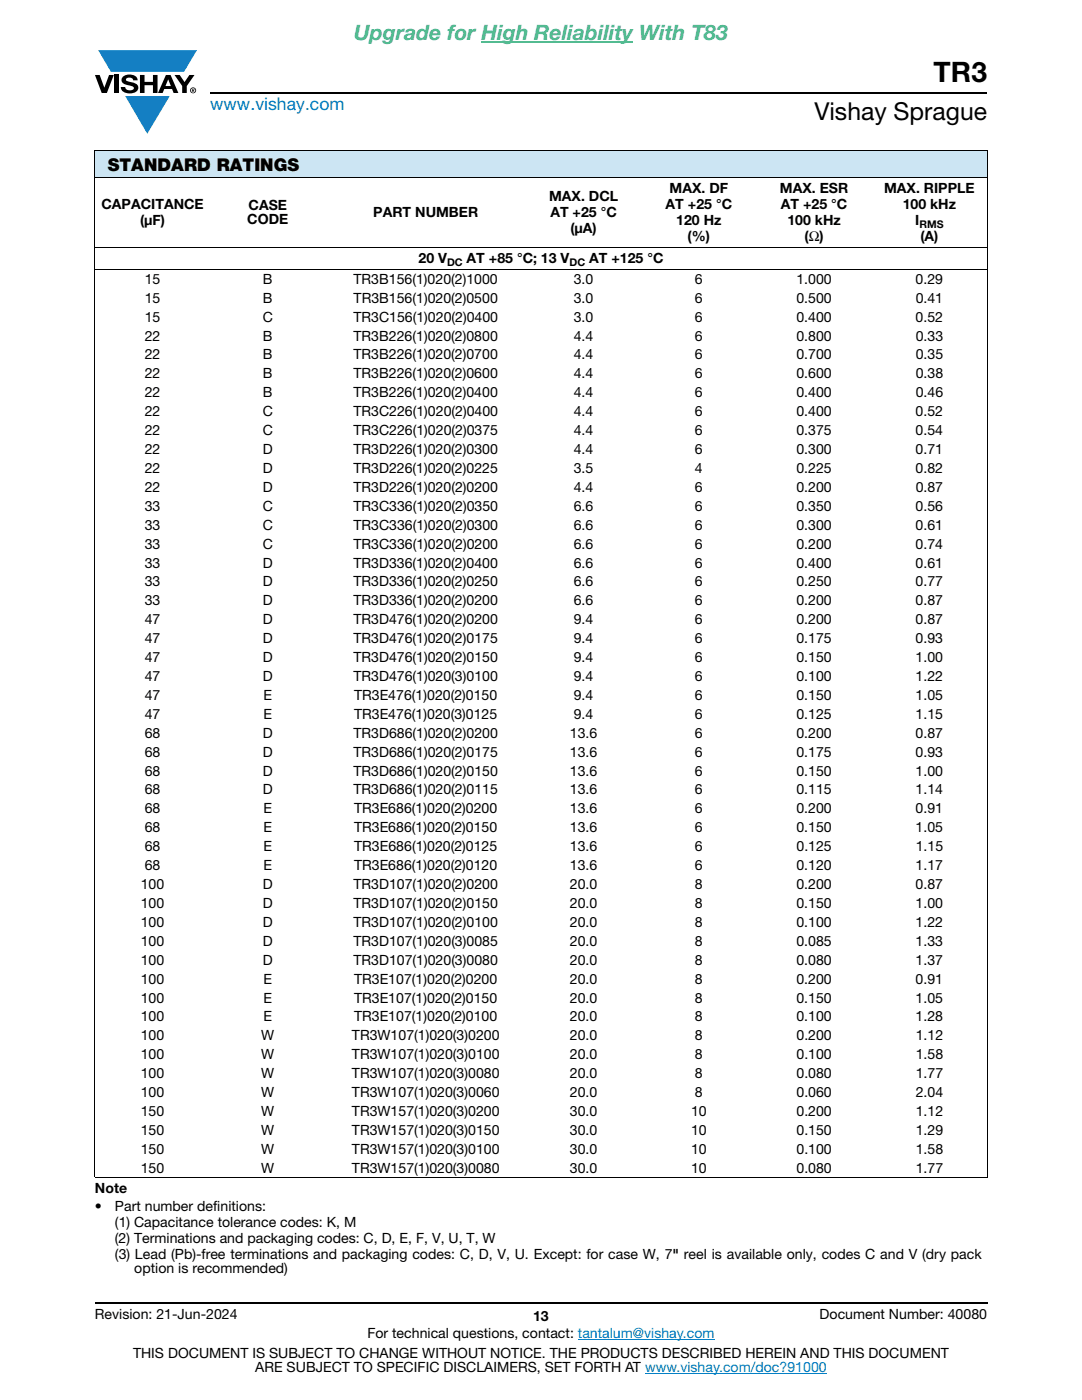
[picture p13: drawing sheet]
<svg xmlns="http://www.w3.org/2000/svg" width="216mm" height="279mm" viewBox="0 0 216 279" stroke-linecap="round" stroke-linejoin="round" font-family="sans-serif">
<defs><g id="words">
<text font-size="5.6" x="186.3" y="16.4">TR3</text>
<text font-size="4.9" x="162.5" y="24">Vishay Sprague</text>
<text font-size="4.2" fill="#4cbb84" x="70.7" y="8">Upgrade for High Reliability With T83</text>
<text font-size="3.5" fill="#007ec4" x="42" y="21.9">www.vishay.com</text>
<text font-size="3.5" x="21.5" y="34.1">STANDARD RATINGS</text>
<g font-size="2.8">
<text x="20.2" y="41.8">CAPACITANCE</text>
<text x="49.6" y="42">CASE</text>
<text x="109.6" y="40.2">MAX. DCL</text>
<text x="132.8" y="41.8">AT +25 °C</text>
<text x="133.6" y="38.6">MAX. DF</text>
<text x="155.6" y="38.6">MAX. ESR</text>
<text x="155.8" y="41.8">AT +25 °C</text>
<text x="176.4" y="38.6">MAX. RIPPLE</text>
<text x="180.1" y="41.8">100 kHz</text>
<text x="27.9" y="45">(μF)</text>
<text x="49.3" y="44.8">CODE</text>
<text x="74.5" y="43.4">PART NUMBER</text>
<text x="109.8" y="43.4">AT +25 °C</text>
<text x="113.8" y="46.5">(μA)</text>
<text x="134.9" y="45">120 Hz</text>
<text x="157.1" y="45">100 kHz</text>
<text x="182.6" y="45">I</text>
<text x="83.5" y="52.6">20 V</text>
<text x="93.1" y="52.6">AT +85 °C; 13 V</text>
<text x="117.6" y="52.6">AT +125 °C</text>
<text x="137.2" y="48.1">(%)</text>
<text x="160.5" y="48.1">(Ω)</text>
<text x="183.6" y="48.1">(A)</text>
<text x="28.9" y="56.6">15</text>
<text x="52.5" y="56.6">B</text>
<text x="70.5" y="56.6">TR3B156(1)020(2)1000</text>
<text x="114.5" y="56.6">3.0</text>
<text x="138.7" y="56.6">6</text>
<text x="158.9" y="56.6">1.000</text>
<text x="182.7" y="56.6">0.29</text>
<text x="28.9" y="60.4">15</text>
<text x="28.9" y="64.2">15</text>
<text x="52.4" y="64.2">C</text>
<text x="52.5" y="60.4">B</text>
<text x="70.5" y="64.2">TR3C156(1)020(2)0400</text>
<text x="70.5" y="60.4">TR3B156(1)020(2)0500</text>
<text x="114.5" y="64.2">3.0</text>
<text x="114.5" y="60.4">3.0</text>
<text x="138.7" y="64.2">6</text>
<text x="138.7" y="60.4">6</text>
<text x="158.9" y="64.2">0.400</text>
<text x="158.9" y="60.4">0.500</text>
<text x="182.7" y="64.2">0.52</text>
<text x="182.7" y="60.4">0.41</text>
<text x="28.9" y="68">22</text>
<text x="28.9" y="71.7">22</text>
<text x="52.5" y="68">B</text>
<text x="52.5" y="71.7">B</text>
<text x="70.5" y="68">TR3B226(1)020(2)0800</text>
<text x="70.5" y="71.7">TR3B226(1)020(2)0700</text>
<text x="114.5" y="68">4.4</text>
<text x="114.5" y="71.7">4.4</text>
<text x="138.7" y="68">6</text>
<text x="138.7" y="71.7">6</text>
<text x="158.9" y="68">0.800</text>
<text x="158.9" y="71.7">0.700</text>
<text x="182.7" y="68">0.33</text>
<text x="182.7" y="71.7">0.35</text>
<text x="28.9" y="75.5">22</text>
<text x="52.5" y="75.5">B</text>
<text x="70.5" y="75.5">TR3B226(1)020(2)0600</text>
<text x="114.5" y="75.5">4.4</text>
<text x="138.7" y="75.5">6</text>
<text x="158.9" y="75.5">0.600</text>
<text x="182.7" y="75.5">0.38</text>
<text x="28.9" y="79.3">22</text>
<text x="28.9" y="83.1">22</text>
<text x="52.4" y="83.1">C</text>
<text x="52.5" y="79.3">B</text>
<text x="70.5" y="83.1">TR3C226(1)020(2)0400</text>
<text x="70.5" y="79.3">TR3B226(1)020(2)0400</text>
<text x="114.5" y="83.1">4.4</text>
<text x="114.5" y="79.3">4.4</text>
<text x="138.7" y="83.1">6</text>
<text x="138.7" y="79.3">6</text>
<text x="158.9" y="83.1">0.400</text>
<text x="158.9" y="79.3">0.400</text>
<text x="182.7" y="83.1">0.52</text>
<text x="182.7" y="79.3">0.46</text>
<text x="28.9" y="86.8">22</text>
<text x="52.4" y="86.8">C</text>
<text x="70.5" y="86.8">TR3C226(1)020(2)0375</text>
<text x="114.5" y="86.8">4.4</text>
<text x="138.7" y="86.8">6</text>
<text x="158.9" y="86.8">0.375</text>
<text x="182.7" y="86.8">0.54</text>
<text x="28.9" y="90.6">22</text>
<text x="28.9" y="94.4">22</text>
<text x="52.4" y="90.6">D</text>
<text x="52.4" y="94.4">D</text>
<text x="70.5" y="90.6">TR3D226(1)020(2)0300</text>
<text x="70.5" y="94.4">TR3D226(1)020(2)0225</text>
<text x="114.5" y="90.6">4.4</text>
<text x="114.5" y="94.4">3.5</text>
<text x="138.7" y="90.6">6</text>
<text x="138.7" y="94.4">4</text>
<text x="158.9" y="90.6">0.300</text>
<text x="158.9" y="94.4">0.225</text>
<text x="182.7" y="90.6">0.71</text>
<text x="182.7" y="94.4">0.82</text>
<text x="28.9" y="98.2">22</text>
<text x="28.9" y="101.9">33</text>
<text x="52.4" y="101.9">C</text>
<text x="52.4" y="98.2">D</text>
<text x="70.5" y="101.9">TR3C336(1)020(2)0350</text>
<text x="70.5" y="98.2">TR3D226(1)020(2)0200</text>
<text x="114.5" y="101.9">6.6</text>
<text x="114.5" y="98.2">4.4</text>
<text x="138.7" y="101.9">6</text>
<text x="138.7" y="98.2">6</text>
<text x="158.9" y="101.9">0.350</text>
<text x="158.9" y="98.2">0.200</text>
<text x="182.7" y="101.9">0.56</text>
<text x="182.7" y="98.2">0.87</text>
<text x="28.9" y="105.7">33</text>
<text x="52.4" y="105.7">C</text>
<text x="70.5" y="105.7">TR3C336(1)020(2)0300</text>
<text x="114.5" y="105.7">6.6</text>
<text x="138.7" y="105.7">6</text>
<text x="158.9" y="105.7">0.300</text>
<text x="182.7" y="105.7">0.61</text>
<text x="28.9" y="109.5">33</text>
<text x="28.9" y="113.3">33</text>
<text x="52.4" y="109.5">C</text>
<text x="52.4" y="113.3">D</text>
<text x="70.5" y="109.5">TR3C336(1)020(2)0200</text>
<text x="70.5" y="113.3">TR3D336(1)020(2)0400</text>
<text x="114.5" y="109.5">6.6</text>
<text x="114.5" y="113.3">6.6</text>
<text x="138.7" y="109.5">6</text>
<text x="138.7" y="113.3">6</text>
<text x="158.9" y="109.5">0.200</text>
<text x="158.9" y="113.3">0.400</text>
<text x="182.7" y="109.5">0.74</text>
<text x="182.7" y="113.3">0.61</text>
<text x="28.9" y="117">33</text>
<text x="52.4" y="117">D</text>
<text x="70.5" y="117">TR3D336(1)020(2)0250</text>
<text x="114.5" y="117">6.6</text>
<text x="138.7" y="117">6</text>
<text x="158.9" y="117">0.250</text>
<text x="182.7" y="117">0.77</text>
<text x="28.9" y="120.8">33</text>
<text x="28.9" y="124.6">47</text>
<text x="52.4" y="120.8">D</text>
<text x="52.4" y="124.6">D</text>
<text x="70.5" y="120.8">TR3D336(1)020(2)0200</text>
<text x="70.5" y="124.6">TR3D476(1)020(2)0200</text>
<text x="114.5" y="120.8">6.6</text>
<text x="114.5" y="124.6">9.4</text>
<text x="138.7" y="120.8">6</text>
<text x="138.7" y="124.6">6</text>
<text x="158.9" y="120.8">0.200</text>
<text x="158.9" y="124.6">0.200</text>
<text x="182.7" y="120.8">0.87</text>
<text x="182.7" y="124.6">0.87</text>
<text x="28.9" y="128.4">47</text>
<text x="52.4" y="128.4">D</text>
<text x="70.5" y="128.4">TR3D476(1)020(2)0175</text>
<text x="114.5" y="128.4">9.4</text>
<text x="138.7" y="128.4">6</text>
<text x="158.9" y="128.4">0.175</text>
<text x="182.7" y="128.4">0.93</text>
<text x="28.9" y="132.1">47</text>
<text x="28.9" y="135.9">47</text>
<text x="52.4" y="132.1">D</text>
<text x="52.4" y="135.9">D</text>
<text x="70.5" y="132.1">TR3D476(1)020(2)0150</text>
<text x="70.5" y="135.9">TR3D476(1)020(3)0100</text>
<text x="114.5" y="132.1">9.4</text>
<text x="114.5" y="135.9">9.4</text>
<text x="138.7" y="132.1">6</text>
<text x="138.7" y="135.9">6</text>
<text x="158.9" y="132.1">0.150</text>
<text x="158.9" y="135.9">0.100</text>
<text x="182.7" y="132.1">1.00</text>
<text x="182.7" y="135.9">1.22</text>
<text x="28.9" y="139.7">47</text>
<text x="28.9" y="143.5">47</text>
<text x="52.6" y="139.7">E</text>
<text x="52.6" y="143.5">E</text>
<text x="70.7" y="139.7">TR3E476(1)020(2)0150</text>
<text x="70.7" y="143.5">TR3E476(1)020(3)0125</text>
<text x="114.5" y="139.7">9.4</text>
<text x="114.5" y="143.5">9.4</text>
<text x="138.7" y="139.7">6</text>
<text x="138.7" y="143.5">6</text>
<text x="158.9" y="139.7">0.150</text>
<text x="158.9" y="143.5">0.125</text>
<text x="182.7" y="139.7">1.05</text>
<text x="182.7" y="143.5">1.15</text>
<text x="28.9" y="147.2">68</text>
<text x="52.4" y="147.2">D</text>
<text x="70.5" y="147.2">TR3D686(1)020(2)0200</text>
<text x="113.7" y="147.2">13.6</text>
<text x="138.7" y="147.2">6</text>
<text x="158.9" y="147.2">0.200</text>
<text x="182.7" y="147.2">0.87</text>
<text x="28.9" y="151">68</text>
<text x="28.9" y="154.8">68</text>
<text x="52.4" y="151">D</text>
<text x="52.4" y="154.8">D</text>
<text x="70.5" y="151">TR3D686(1)020(2)0175</text>
<text x="70.5" y="154.8">TR3D686(1)020(2)0150</text>
<text x="113.7" y="151">13.6</text>
<text x="113.7" y="154.8">13.6</text>
<text x="138.7" y="151">6</text>
<text x="138.7" y="154.8">6</text>
<text x="158.9" y="151">0.175</text>
<text x="158.9" y="154.8">0.150</text>
<text x="182.7" y="151">0.93</text>
<text x="182.7" y="154.8">1.00</text>
<text x="28.9" y="158.6">68</text>
<text x="52.4" y="158.6">D</text>
<text x="70.5" y="158.6">TR3D686(1)020(2)0115</text>
<text x="113.7" y="158.6">13.6</text>
<text x="138.7" y="158.6">6</text>
<text x="158.9" y="158.6">0.115</text>
<text x="182.7" y="158.6">1.14</text>
<text x="28.9" y="162.3">68</text>
<text x="28.9" y="166.1">68</text>
<text x="52.6" y="162.3">E</text>
<text x="52.6" y="166.1">E</text>
<text x="70.7" y="162.3">TR3E686(1)020(2)0200</text>
<text x="70.7" y="166.1">TR3E686(1)020(2)0150</text>
<text x="113.7" y="162.3">13.6</text>
<text x="113.7" y="166.1">13.6</text>
<text x="138.7" y="162.3">6</text>
<text x="138.7" y="166.1">6</text>
<text x="158.9" y="162.3">0.200</text>
<text x="158.9" y="166.1">0.150</text>
<text x="182.7" y="162.3">0.91</text>
<text x="182.7" y="166.1">1.05</text>
<text x="28.9" y="169.9">68</text>
<text x="28.9" y="173.6">68</text>
<text x="52.6" y="173.6">E</text>
<text x="52.6" y="169.9">E</text>
<text x="70.7" y="173.6">TR3E686(1)020(2)0120</text>
<text x="70.7" y="169.9">TR3E686(1)020(2)0125</text>
<text x="113.7" y="173.6">13.6</text>
<text x="113.7" y="169.9">13.6</text>
<text x="138.7" y="173.6">6</text>
<text x="138.7" y="169.9">6</text>
<text x="158.9" y="173.6">0.120</text>
<text x="158.9" y="169.9">0.125</text>
<text x="182.7" y="173.6">1.17</text>
<text x="182.7" y="169.9">1.15</text>
<text x="28.1" y="177.4">100</text>
<text x="52.4" y="177.4">D</text>
<text x="70.5" y="177.4">TR3D107(1)020(2)0200</text>
<text x="113.7" y="177.4">20.0</text>
<text x="138.7" y="177.4">8</text>
<text x="158.9" y="177.4">0.200</text>
<text x="182.7" y="177.4">0.87</text>
<text x="28.1" y="181.2">100</text>
<text x="28.1" y="185">100</text>
<text x="52.4" y="181.2">D</text>
<text x="52.4" y="185">D</text>
<text x="70.5" y="181.2">TR3D107(1)020(2)0150</text>
<text x="70.5" y="185">TR3D107(1)020(2)0100</text>
<text x="113.7" y="181.2">20.0</text>
<text x="113.7" y="185">20.0</text>
<text x="138.7" y="181.2">8</text>
<text x="138.7" y="185">8</text>
<text x="158.9" y="181.2">0.150</text>
<text x="158.9" y="185">0.100</text>
<text x="182.7" y="181.2">1.00</text>
<text x="182.7" y="185">1.22</text>
<text x="28.1" y="188.8">100</text>
<text x="52.4" y="188.8">D</text>
<text x="70.5" y="188.8">TR3D107(1)020(3)0085</text>
<text x="113.7" y="188.8">20.0</text>
<text x="138.7" y="188.8">8</text>
<text x="158.9" y="188.8">0.085</text>
<text x="182.7" y="188.8">1.33</text>
<text x="28.1" y="192.5">100</text>
<text x="28.1" y="196.3">100</text>
<text x="52.4" y="192.5">D</text>
<text x="52.6" y="196.3">E</text>
<text x="70.5" y="192.5">TR3D107(1)020(3)0080</text>
<text x="70.7" y="196.3">TR3E107(1)020(2)0200</text>
<text x="113.7" y="192.5">20.0</text>
<text x="113.7" y="196.3">20.0</text>
<text x="138.7" y="192.5">8</text>
<text x="138.7" y="196.3">8</text>
<text x="158.9" y="192.5">0.080</text>
<text x="158.9" y="196.3">0.200</text>
<text x="182.7" y="192.5">1.37</text>
<text x="182.7" y="196.3">0.91</text>
<text x="28.1" y="200.1">100</text>
<text x="28.1" y="203.9">100</text>
<text x="52.6" y="200.1">E</text>
<text x="52.6" y="203.9">E</text>
<text x="70.7" y="200.1">TR3E107(1)020(2)0150</text>
<text x="70.7" y="203.9">TR3E107(1)020(2)0100</text>
<text x="113.7" y="200.1">20.0</text>
<text x="113.7" y="203.9">20.0</text>
<text x="138.7" y="200.1">8</text>
<text x="138.7" y="203.9">8</text>
<text x="158.9" y="200.1">0.150</text>
<text x="158.9" y="203.9">0.100</text>
<text x="182.7" y="200.1">1.05</text>
<text x="182.7" y="203.9">1.28</text>
<text x="28.1" y="207.6">100</text>
<text x="52.1" y="207.6">W</text>
<text x="70.2" y="207.6">TR3W107(1)020(3)0200</text>
<text x="113.7" y="207.6">20.0</text>
<text x="138.7" y="207.6">8</text>
<text x="158.9" y="207.6">0.200</text>
<text x="182.7" y="207.6">1.12</text>
<text x="28.1" y="211.4">100</text>
<text x="28.1" y="215.2">100</text>
<text x="52.1" y="211.4">W</text>
<text x="52.1" y="215.2">W</text>
<text x="70.2" y="211.4">TR3W107(1)020(3)0100</text>
<text x="70.2" y="215.2">TR3W107(1)020(3)0080</text>
<text x="113.7" y="211.4">20.0</text>
<text x="113.7" y="215.2">20.0</text>
<text x="138.7" y="211.4">8</text>
<text x="138.7" y="215.2">8</text>
<text x="158.9" y="211.4">0.100</text>
<text x="158.9" y="215.2">0.080</text>
<text x="182.7" y="211.4">1.58</text>
<text x="182.7" y="215.2">1.77</text>
<text x="28.1" y="219">100</text>
<text x="52.1" y="219">W</text>
<text x="70.2" y="219">TR3W107(1)020(3)0060</text>
<text x="113.7" y="219">20.0</text>
<text x="138.7" y="219">8</text>
<text x="158.9" y="219">0.060</text>
<text x="182.7" y="219">2.04</text>
<text x="28.1" y="222.7">150</text>
<text x="28.1" y="226.5">150</text>
<text x="52.1" y="222.7">W</text>
<text x="52.1" y="226.5">W</text>
<text x="70.2" y="222.7">TR3W157(1)020(3)0200</text>
<text x="70.2" y="226.5">TR3W157(1)020(3)0150</text>
<text x="113.7" y="222.7">30.0</text>
<text x="113.7" y="226.5">30.0</text>
<text x="137.9" y="222.7">10</text>
<text x="137.9" y="226.5">10</text>
<text x="158.9" y="222.7">0.200</text>
<text x="158.9" y="226.5">0.150</text>
<text x="182.7" y="222.7">1.12</text>
<text x="182.7" y="226.5">1.29</text>
<text x="28.1" y="230.3">150</text>
<text x="52.1" y="230.3">W</text>
<text x="70.2" y="230.3">TR3W157(1)020(3)0100</text>
<text x="113.7" y="230.3">30.0</text>
<text x="137.9" y="230.3">10</text>
<text x="158.9" y="230.3">0.100</text>
<text x="182.7" y="230.3">1.58</text>
<text x="18.9" y="238.1">Note</text>
<text x="28.1" y="234.1">150</text>
<text x="52.1" y="234.1">W</text>
<text x="70.2" y="234.1">TR3W157(1)020(3)0080</text>
<text x="113.7" y="234.1">30.0</text>
<text x="137.9" y="234.1">10</text>
<text x="158.9" y="234.1">0.080</text>
<text x="182.7" y="234.1">1.77</text>
<text x="18.9" y="241.7">•</text>
<text x="22.9" y="241.7">Part number definitions:</text>
<text x="22.9" y="244.9">(1) Capacitance tolerance codes: K, M</text>
<text x="22.9" y="248">(2) Terminations and packaging codes: C, D, E, F, V, U, T, W</text>
<text x="22.9" y="251.2">(3) Lead (Pb)-free terminations and packaging codes: C, D, V, U. Except: for case W, 7&quot; reel is available only, codes C and V (dry pack</text>
<text x="26.8" y="254">option is recommended)</text>
<text x="18.9" y="263.3">Revision: 21-Jun-2024</text>
<text x="106.4" y="263.6">13</text>
<text x="163.6" y="263.3">Document Number: 40080</text>
<text x="73.3" y="267.1">For technical questions, contact: tantalum@vishay.com</text>
<text x="26.5" y="271">THIS DOCUMENT IS SUBJECT TO CHANGE WITHOUT NOTICE. THE PRODUCTS DESCRIBED HEREIN AND THIS DOCUMENT</text>
<text x="50.9" y="273.8">ARE SUBJECT TO SPECIFIC DISCLAIMERS, SET FORTH AT www.vishay.com/doc?91000</text>
</g>
<g font-size="2.1">
<text x="183.5" y="45.5">RMS</text>
<text x="89.2" y="53.1">DC</text>
<text x="113.6" y="53.1">DC</text>
</g>
</g></defs>
<g fill="#147fc3">
<path d="M19.6 10h19.7l-2.6 4.3h-1.1h-13.5z"/>
<path d="M25 19.2h8.9l-4.5 7.5z"/>
</g>
<g fill="#000">
<path d="M18.9 15h1l.9 2.5 1-2.5h.9l-1.4 3.6h-1zM22.9 15h.9v3.6h-.9zM24.6 15.3a2.1 2.1 0 0 1 2.8 .3l.1 .4h-.9a.79 .79 0 0 0-.7-.5 .79 .79 0 0 0-.8 .4l.3 .3 1 .2a1.08 1.08 0 0 1 1.2 1 1.08 1.08 0 0 1-1.1 1.2 1.73 1.73 0 0 1-2.4-1.2h.9a.96 .96 0 0 0 .8 .6 .96 .96 0 0 0 .9-.4 1.31 1.31 0 0 0-1.2-.6 1.03 1.03 0 0 1-1.1-.6 1.03 1.03 0 0 1 .2-1.1zM27.9 15h.9v1.3h1.7v-1.3h.9v3.6h-.9v-1.6h-1.7v1.6h-.9zM34.8 15h1.1l.9 1.4 1-1.4h1l-1.5 2.2v1.4h-.9v-1.4z"/>
<path d="M33.6 15.9l.5 1.3h-1.1zM33.1 15l-1.6 3.6h1l.3-.8h1.5l.3 .8h1l-1.6-3.6z"/>
<path d="M38.4 17.8h.2v.2h-.2zM38.3 17.7v.7h.1v-.3l.4 .3-.2-.3 .2-.2-.1-.2z"/>
<path d="M38.1 18a.46 .46 0 0 1 .9 0 .46 .46 0 0 1-.9 0zM37.9 18a.6 .6 0 0 0 1.2 0 .6 .6 0 0 0-1.2 0z"/>
</g>
<path d="M42 18.6h155M18.9 260h178.1" fill="none" stroke="#000" stroke-width=".36"/>
<path d="M96.1 8.3h30.3" fill="none" stroke="#4cbb84" stroke-width=".21"/>
<path d="M115.3 267.3h27.3M128.7 274h36.3" fill="none" stroke="#007ec4" stroke-width=".2"/>
<path d="M18.9 30h178.1v5.5h-178.1z" fill="#cce5f3"/>
<path d="M18.9 30h178.1M18.9 35.5h178.1M18.9 30.1v204.8M197 30.1v204.8M18.9 49.4h178.1M18.9 53.8h178.1M18.9 235h178.1" fill="none" stroke="#000" stroke-width=".2"/>
<use href="#words"/>
</svg>
